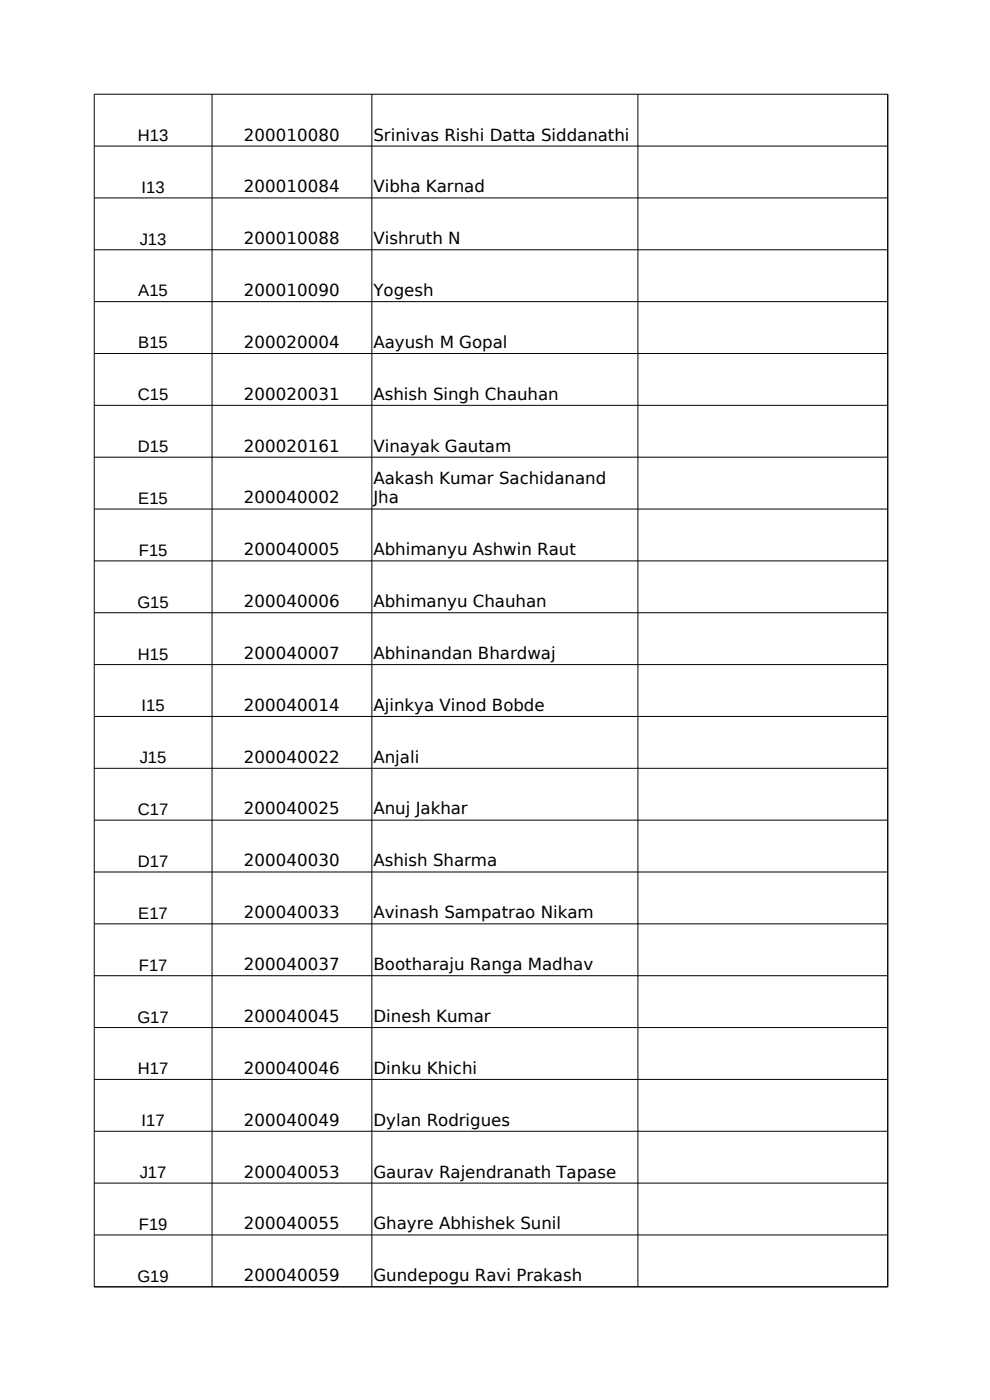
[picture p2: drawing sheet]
<svg xmlns="http://www.w3.org/2000/svg" width="210mm" height="297mm" viewBox="0 0 210 297" stroke-linecap="round" stroke-linejoin="round" font-family="sans-serif">
<defs><g id="words">
<g font-size="3.5">
<text x="29.2" y="29.9">H13</text>
<text x="51.8" y="29.8">200010080</text>
<text x="79.2" y="29.8">Srinivas Rishi Datta Siddanathi</text>
<text x="30" y="40.9">I13</text>
<text x="51.8" y="40.8">200010084</text>
<text x="79.2" y="40.8">Vibha Karnad</text>
<text x="29.6" y="51.9">J13</text>
<text x="51.8" y="51.8">200010088</text>
<text x="79.2" y="51.8">Vishruth N</text>
<text x="29.3" y="62.9">A15</text>
<text x="51.8" y="62.8">200010090</text>
<text x="79.2" y="62.8">Yogesh</text>
<text x="29.3" y="73.9">B15</text>
<text x="51.8" y="73.8">200020004</text>
<text x="79.2" y="73.8">Aayush M Gopal</text>
<text x="29.2" y="84.9">C15</text>
<text x="51.8" y="84.8">200020031</text>
<text x="79.2" y="84.8">Ashish Singh Chauhan</text>
<text x="29.2" y="95.9">D15</text>
<text x="51.8" y="95.8">200020161</text>
<text x="79.2" y="95.8">Vinayak Gautam</text>
<text x="29.3" y="106.9">E15</text>
<text x="51.8" y="106.8">200040002</text>
<text x="79.2" y="102.7">Aakash Kumar Sachidanand</text>
<text x="79.2" y="106.8">Jha</text>
<text x="29.5" y="117.9">F15</text>
<text x="51.8" y="117.8">200040005</text>
<text x="79.2" y="117.8">Abhimanyu Ashwin Raut</text>
<text x="29.1" y="128.9">G15</text>
<text x="51.8" y="128.8">200040006</text>
<text x="79.2" y="128.8">Abhimanyu Chauhan</text>
<text x="29.2" y="139.9">H15</text>
<text x="51.8" y="139.8">200040007</text>
<text x="79.2" y="139.8">Abhinandan Bhardwaj</text>
<text x="30" y="150.9">I15</text>
<text x="51.8" y="150.8">200040014</text>
<text x="79.2" y="150.8">Ajinkya Vinod Bobde</text>
<text x="29.6" y="161.9">J15</text>
<text x="51.8" y="161.8">200040022</text>
<text x="79.2" y="161.8">Anjali</text>
<text x="29.2" y="172.9">C17</text>
<text x="51.8" y="172.8">200040025</text>
<text x="79.2" y="172.8">Anuj Jakhar</text>
<text x="29.2" y="183.9">D17</text>
<text x="51.8" y="183.8">200040030</text>
<text x="79.2" y="183.8">Ashish Sharma</text>
<text x="29.3" y="194.9">E17</text>
<text x="51.8" y="194.8">200040033</text>
<text x="79.2" y="194.8">Avinash Sampatrao Nikam</text>
<text x="29.5" y="205.9">F17</text>
<text x="51.8" y="205.8">200040037</text>
<text x="79.2" y="205.8">Bootharaju Ranga Madhav</text>
<text x="29.1" y="216.9">G17</text>
<text x="51.8" y="216.8">200040045</text>
<text x="79.2" y="216.8">Dinesh Kumar</text>
<text x="29.2" y="227.9">H17</text>
<text x="51.8" y="227.8">200040046</text>
<text x="79.2" y="227.8">Dinku Khichi</text>
<text x="30" y="238.9">I17</text>
<text x="51.8" y="238.8">200040049</text>
<text x="79.2" y="238.8">Dylan Rodrigues</text>
<text x="29.6" y="249.9">J17</text>
<text x="51.8" y="249.8">200040053</text>
<text x="79.2" y="249.8">Gaurav Rajendranath Tapase</text>
<text x="29.5" y="260.9">F19</text>
<text x="51.8" y="260.8">200040055</text>
<text x="79.2" y="260.8">Ghayre Abhishek Sunil</text>
<text x="29.1" y="271.9">G19</text>
<text x="51.8" y="271.8">200040059</text>
<text x="79.2" y="271.8">Gundepogu Ravi Prakash</text>
</g>
</g></defs>
<g fill="none" stroke="#000" stroke-width=".21">
<path d="M20 20h168.3v253h-168.3zM45 20v253M78.9 20v253M135.3 20v253M20 31h168.3M20 42h168.3M20 53h168.3M20 64h168.3M20 75h168.3M20 86h168.3M20 97h168.3M20 108h168.3"/>
<path d="M20 119h168.3M20 130h168.3M20 141h168.3M20 152h168.3M20 163h168.3M20 174h168.3M20 185h168.3M20 196h168.3M20 207h168.3M20 218h168.3M20 229h168.3M20 240h168.3"/>
<path d="M20 251h168.3M20 262h168.3"/>
</g>
<use href="#words"/>
</svg>
